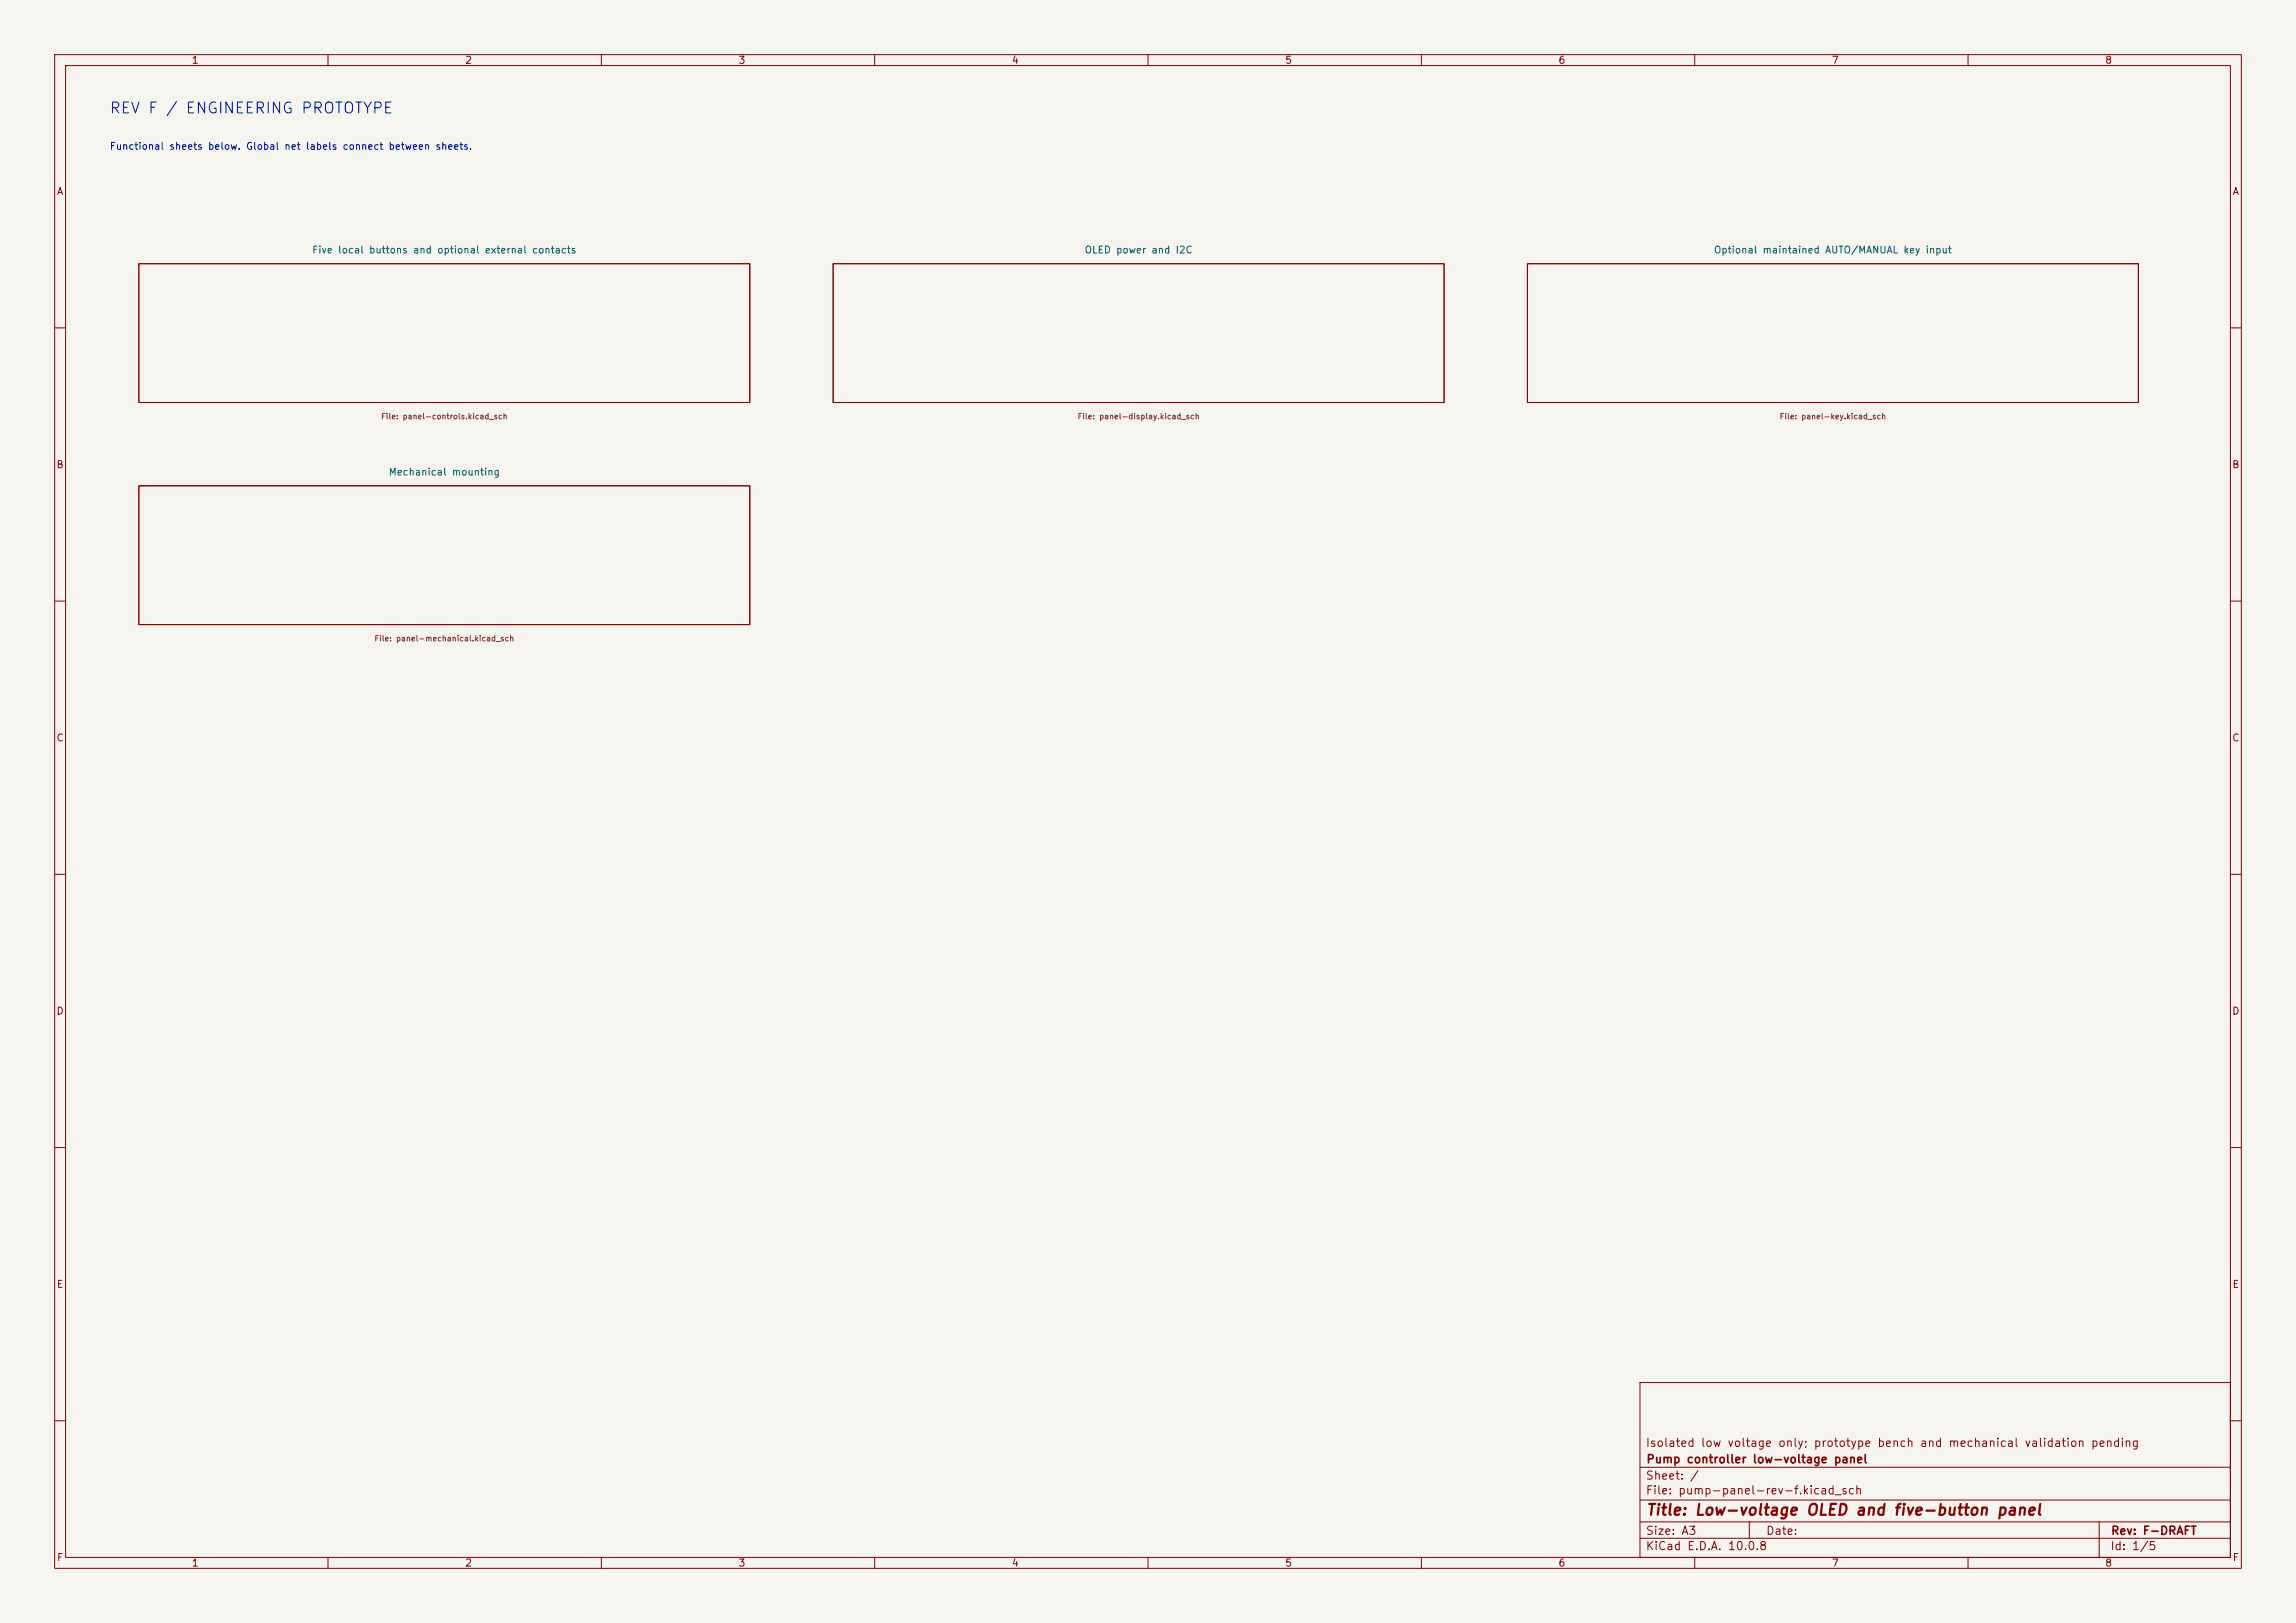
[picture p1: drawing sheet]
<svg xmlns="http://www.w3.org/2000/svg" width="420mm" height="297mm" viewBox="0 0 420 297" stroke-linecap="round" stroke-linejoin="round" font-family="sans-serif">
<defs><g id="words">
<text font-size="2" fill="#0000c2" x="19.9" y="21.3">REV F / ENGINEERING PROTOTYPE</text>
<text font-size="2" fill="#840000" x="301" y="277.8">Title: Low-voltage OLED and five-button panel</text>
<g font-size="1.5" fill="#840000">
<text x="300.9" y="265.1">Isolated low voltage only; prototype bench and mechanical validation pending</text>
<text x="301" y="268.1">Pump controller low-voltage panel</text>
<text x="300.9" y="273.8">File: pump-panel-rev-f.kicad_sch</text>
<text x="300.9" y="271.1">Sheet: /</text>
<text x="300.9" y="281.2">Size: A3</text>
<text x="322.9" y="281.2">Date:</text>
<text x="386" y="281.2">Rev: F-DRAFT</text>
<text x="300.9" y="284">KiCad E.D.A. 10.0.8</text>
<text x="385.9" y="284">Id: 1/5</text>
</g>
<g font-size="1.3" fill="#840000">
<text x="35" y="12">1</text>
<text x="85" y="12">2</text>
<text x="135" y="12">3</text>
<text x="185" y="12">4</text>
<text x="235" y="12">5</text>
<text x="285" y="12">6</text>
<text x="335" y="12">7</text>
<text x="385" y="12">8</text>
<text x="10.3" y="36">A</text>
<text x="408.3" y="36">A</text>
<text x="10.2" y="86">B</text>
<text x="408.2" y="86">B</text>
<text x="10.2" y="136">C</text>
<text x="408.2" y="136">C</text>
<text x="10.2" y="186">D</text>
<text x="408.2" y="186">D</text>
<text x="10.3" y="236">E</text>
<text x="408.3" y="236">E</text>
<text x="10.3" y="286">F</text>
<text x="35" y="287">1</text>
<text x="85" y="287">2</text>
<text x="135" y="287">3</text>
<text x="185" y="287">4</text>
<text x="235" y="287">5</text>
<text x="285" y="287">6</text>
<text x="335" y="287">7</text>
<text x="385" y="287">8</text>
<text x="408.3" y="286">F</text>
</g>
<text font-size="1.3" fill="#0000c2" x="20" y="27.7">Functional sheets below. Global net labels connect between sheets.</text>
<g font-size="1.3" fill="#006464">
<text x="57" y="46.7">Five local buttons and optional external contacts</text>
<text x="198.3" y="46.7">OLED power and I2C</text>
<text x="313.4" y="46.7">Optional maintained AUTO/MANUAL key input</text>
<text x="71" y="87.3">Mechanical mounting</text>
</g>
<g font-size="1" fill="#725600">
<text x="69.6" y="77">File: panel-controls.kicad_sch</text>
<text x="197" y="77">File: panel-display.kicad_sch</text>
<text x="325.4" y="77">File: panel-key.kicad_sch</text>
<text x="68.4" y="117.6">File: panel-mechanical.kicad_sch</text>
</g>
</g></defs>
<path d="M0 0h420v297h-420z" fill="#f5f4ef" stroke="#f5f4ef" stroke-width=".18"/>
<g fill="none" stroke="#840000" stroke-width=".18">
<path d="M10 10h400v277h-400zM12 12h396v273h-396zM60 10v2M110 10v2M160 10v2M210 10v2M260 10v2M310 10v2M360 10v2M25.4 48.3h111.8v25.4h-111.8zM152.4 48.3h111.8v25.4h-111.8zM279.4 48.3h111.8v25.4h-111.8z"/>
<path d="M10 60h2M408 60h2M25.4 88.9h111.8v25.4h-111.8zM10 110h2M408 110h2M10 160h2M408 160h2M10 210h2M408 210h2M300 253h108v32h-108zM10 260h2M300 278.5h108"/>
<path d="M300 274.5h108M300 268.5h108M320 278.5v3M384 278.5v6.5M408 260h2M60 285v2M110 285v2M160 285v2M210 285v2M260 285v2M300 281.5h108M310 285v2"/>
<path d="M360 285v2"/>
</g>
<use href="#words"/>
</svg>
